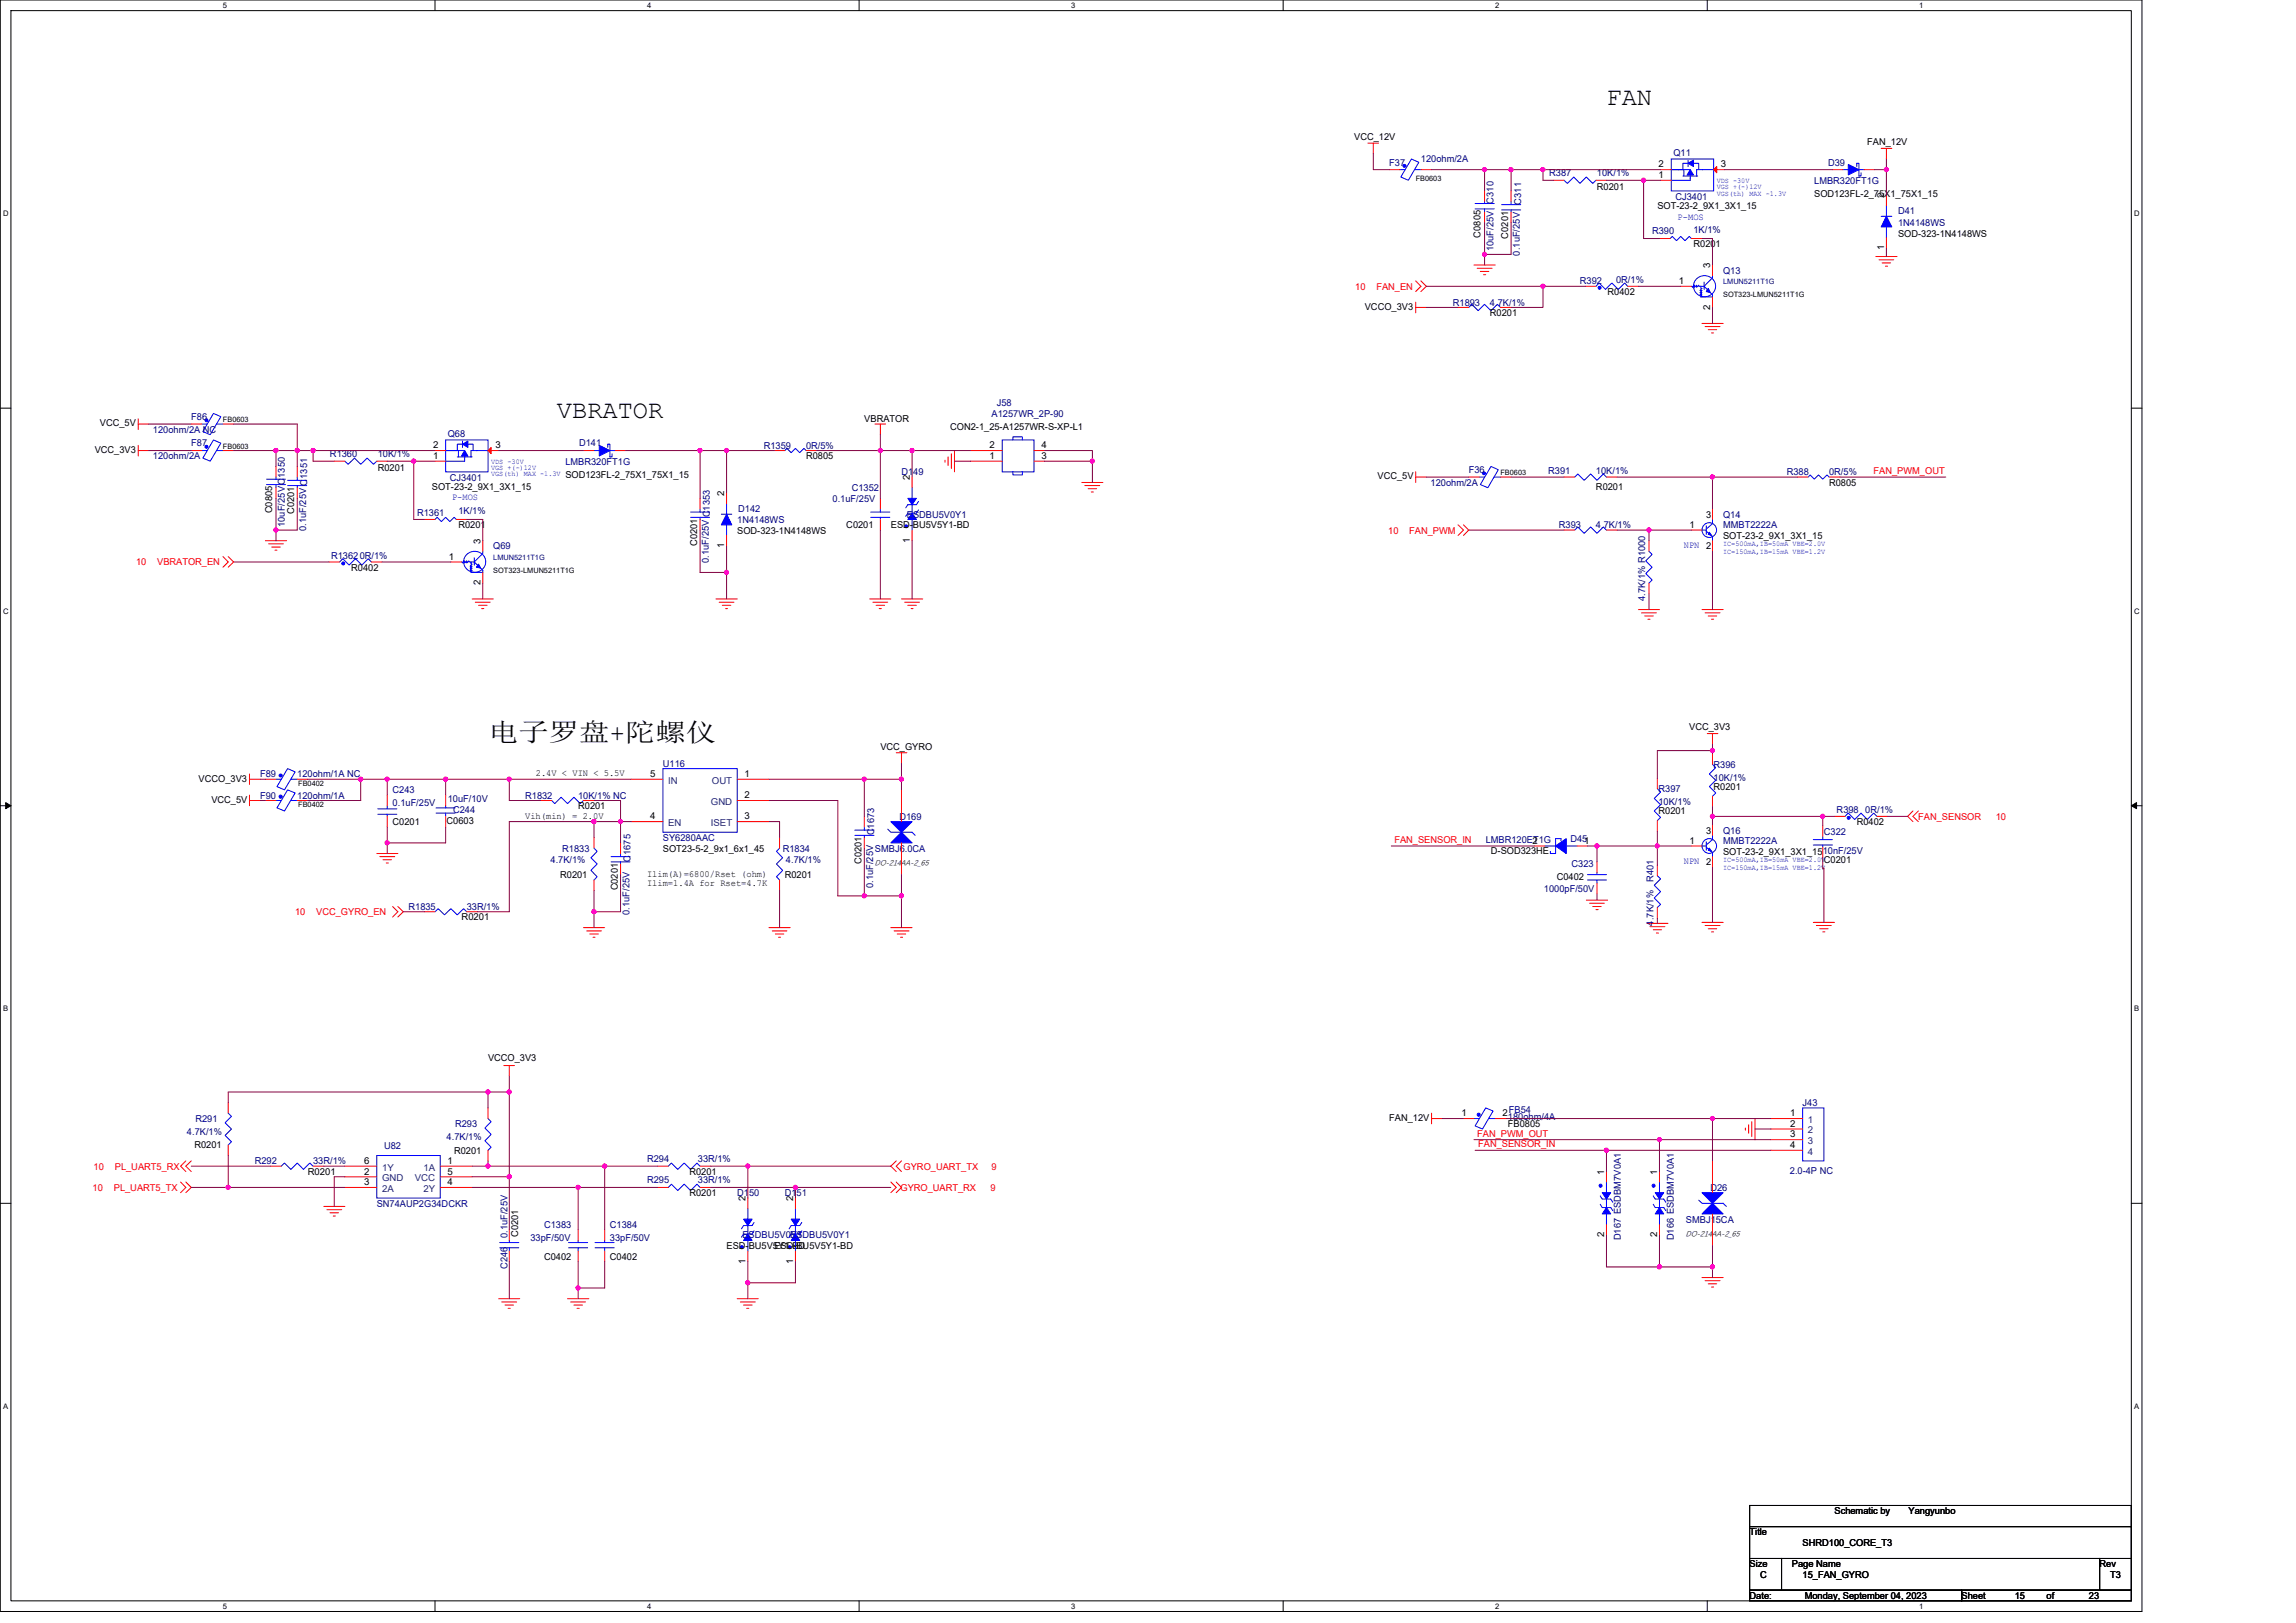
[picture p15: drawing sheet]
<svg xmlns="http://www.w3.org/2000/svg" width="297mm" height="210mm" viewBox="0 0 297 210" stroke-linecap="round" stroke-linejoin="round" font-family="sans-serif">
<defs><g id="words">
<g font-size="3.3">
<text x="207.8" y="13.6">FAN</text>
<text x="72" y="54.1">VBRATOR</text>
<text x="63.1" y="95.9">电子罗盘+陀螺仪</text>
</g>
<g font-size="1.2">
<text x="175.2" y="18.1">VCC_12V</text>
<text x="214.6" y="23">1</text>
<text x="214.6" y="21.7">2</text>
<text x="222.6" y="21.7">3</text>
<text x="241.6" y="18.8">FAN_12V</text>
<text x="206.6" y="24.6">R0201</text>
<text x="214.4" y="27.1">SOT-23-2_9X1_3X1_15</text>
<text x="234.7" y="25.5">SOD123FL-2_75X1_75X1_15</text>
<text x="243.8" y="25.7" transform="rotate(-90 243.8 25.7)">2</text>
<text x="191.6" y="30.7" transform="rotate(-90 191.6 30.7)">C0805</text>
<text x="195.1" y="30.9" transform="rotate(-90 195.1 30.9)">C0201</text>
<text x="219.1" y="32">R0201</text>
<text x="221.3" y="34.7" transform="rotate(-90 221.3 34.7)">3</text>
<text x="243.8" y="32.4" transform="rotate(-90 243.8 32.4)">1</text>
<text x="245.6" y="30.6">SOD-323-1N4148WS</text>
<text x="176.6" y="40.1">VCCO_3V3</text>
<text x="192.8" y="40.9">R0201</text>
<text x="208" y="38.2">R0402</text>
<text x="217.2" y="36.7">1</text>
<text x="221.3" y="40.1" transform="rotate(-90 221.3 40.1)">2</text>
<text x="12.3" y="58.6">VCC_3V3</text>
<text x="12.9" y="55.2">VCC_5V</text>
<text x="56" y="59.4">1</text>
<text x="56" y="58">2</text>
<text x="64.1" y="58">3</text>
<text x="104.3" y="59.4">R0805</text>
<text x="111.8" y="54.6">VBRATOR</text>
<text x="122.9" y="55.6">CON2-1_25-A1257WR-S-XP-L1</text>
<text x="128" y="59.4">1</text>
<text x="128" y="58">2</text>
<text x="134.7" y="59.4">3</text>
<text x="134.7" y="58">4</text>
<text x="48.9" y="60.9">R0201</text>
<text x="55.9" y="63.4">SOT-23-2_9X1_3X1_15</text>
<text x="73.1" y="61.9">SOD123FL-2_75X1_75X1_15</text>
<text x="93.7" y="64.2" transform="rotate(-90 93.7 64.2)">2</text>
<text x="117.7" y="62.1" transform="rotate(-90 117.7 62.1)">2</text>
<text x="178.2" y="62">VCC_5V</text>
<text x="206.5" y="63.4">R0201</text>
<text x="236.6" y="62.8">R0805</text>
<text x="35.2" y="66.4" transform="rotate(-90 35.2 66.4)">C0805</text>
<text x="38.1" y="66.5" transform="rotate(-90 38.1 66.5)">C0201</text>
<text x="59.3" y="68.3">R0201</text>
<text x="62.2" y="70.4" transform="rotate(-90 62.2 70.4)">3</text>
<text x="90.2" y="70.6" transform="rotate(-90 90.2 70.6)">C0201</text>
<text x="93.7" y="70.9" transform="rotate(-90 93.7 70.9)">1</text>
<text x="95.4" y="69">SOD-323-1N4148WS</text>
<text x="109.5" y="68.3">C0201</text>
<text x="115.2" y="68.3">ESD-BU5V5Y1-BD</text>
<text x="117.7" y="70.2" transform="rotate(-90 117.7 70.2)">1</text>
<text x="218.6" y="68.3">1</text>
<text x="220.7" y="67">3</text>
<text x="220.7" y="71.1">2</text>
<text x="222.9" y="69.7">SOT-23-2_9X1_3X1_15</text>
<text x="45.4" y="73.8">R0402</text>
<text x="58.1" y="72.4">1</text>
<text x="62.2" y="75.7" transform="rotate(-90 62.2 75.7)">2</text>
<text x="218.5" y="94.4">VCC_3V3</text>
<text x="25.7" y="101.1">VCCO_3V3</text>
<text x="69.3" y="100.4">2.4V &lt; VIN &lt; 5.5V</text>
<text x="84.1" y="100.5">5</text>
<text x="96.3" y="100.5">1</text>
<text x="113.9" y="97">VCC_GYRO</text>
<text x="27.3" y="103.9">VCC_5V</text>
<text x="50.8" y="106.7">C0201</text>
<text x="57.8" y="106.6">C0603</text>
<text x="67.9" y="105.9">Vih(min) = 2.0V</text>
<text x="74.8" y="104.7">R0201</text>
<text x="84.1" y="106">4</text>
<text x="96.3" y="103.3">2</text>
<text x="96.3" y="106">3</text>
<text x="214.6" y="105.4">R0201</text>
<text x="220.7" y="107.8">3</text>
<text x="221.7" y="102.2">R0201</text>
<text x="240.2" y="106.7">R0402</text>
<text x="72.5" y="113.6">R0201</text>
<text x="83.7" y="113.5">Ilim(A)=6800/Rset (ohm)</text>
<text x="85.8" y="110.2">SOT23-5-2_9x1_6x1_45</text>
<text x="101.5" y="113.6">R0201</text>
<text x="111.5" y="111.8" transform="rotate(-90 111.5 111.8)">C0201</text>
<text x="192.9" y="110.4">D-SOD323HE</text>
<text x="198.3" y="109.2">2</text>
<text x="201.4" y="113.9">C0402</text>
<text x="218.6" y="109.2">1</text>
<text x="220.7" y="112">2</text>
<text x="222.9" y="110.6">SOT-23-2_9X1_3X1_1510nF/25V</text>
<text x="236" y="111.7">C0201</text>
<text x="59.7" y="119.1">R0201</text>
<text x="79.9" y="115.2" transform="rotate(-90 79.9 115.2)">C0201</text>
<text x="83.7" y="114.7">Ilim=1.4A for Rset=4.7K</text>
<text x="63.1" y="137.3">VCCO_3V3</text>
<text x="25.1" y="148.6">R0201</text>
<text x="58.8" y="149.3">R0201</text>
<text x="179.7" y="145">FAN_12V</text>
<text x="189.1" y="144.4">1</text>
<text x="194.4" y="144.4">2</text>
<text x="195.1" y="145.8">FB0805</text>
<text x="231.6" y="144.4">1</text>
<text x="231.6" y="145.8">2</text>
<text x="231.6" y="147.2">3</text>
<text x="231.6" y="148.5">4</text>
<text x="39.8" y="152">R0201</text>
<text x="47.1" y="152">2</text>
<text x="47.1" y="153.3">3</text>
<text x="47.1" y="150.6">6</text>
<text x="57.9" y="150.6">1</text>
<text x="57.9" y="152">5</text>
<text x="57.9" y="153.3">4</text>
<text x="89.2" y="152">R0201</text>
<text x="89.2" y="154.7">R0201</text>
<text x="96.5" y="155.4" transform="rotate(-90 96.5 155.4)">2</text>
<text x="102.6" y="155.4" transform="rotate(-90 102.6 155.4)">2</text>
<text x="207.5" y="152" transform="rotate(-90 207.5 152)">1</text>
<text x="214.4" y="152" transform="rotate(-90 214.4 152)">1</text>
<text x="67" y="160.1" transform="rotate(-90 67 160.1)">C0201</text>
<text x="94" y="161.6">ESD-BU5V5Y1-BD</text>
<text x="100.2" y="161.6">ESD-BU5V5Y1-BD</text>
<text x="207.5" y="160.1" transform="rotate(-90 207.5 160.1)">2</text>
<text x="214.4" y="160.1" transform="rotate(-90 214.4 160.1)">2</text>
<text x="70.4" y="163">C0402</text>
<text x="78.9" y="163">C0402</text>
<text x="96.5" y="163.5" transform="rotate(-90 96.5 163.5)">1</text>
<text x="102.6" y="163.5" transform="rotate(-90 102.6 163.5)">1</text>
<text x="237.3" y="195.9">Schematic by</text>
<text x="246.9" y="195.9">Yangyunbo</text>
<text x="226.4" y="198.6">Title</text>
<text x="226.4" y="202.8">Size</text>
<text x="231.8" y="202.8">Page Name</text>
<text x="233.2" y="200">SHRD100_CORE_T3</text>
<text x="271.6" y="202.8">Rev</text>
<text x="226.4" y="206.9">Date:</text>
<text x="227.7" y="204.1">C</text>
<text x="233.2" y="204.1">15_FAN_GYRO</text>
<text x="233.5" y="206.9">Monday, September 04, 2023</text>
<text x="253.8" y="206.9">Sheet</text>
<text x="260.6" y="206.9">15</text>
<text x="264.8" y="206.9">of</text>
<text x="270.3" y="206.9">23</text>
<text x="273" y="204.1">T3</text>
</g>
<g font-size="1.2" fill="#000080">
<text x="179.7" y="21.4">F37</text>
<text x="183.8" y="21">120ohm/2A</text>
<text x="200.4" y="22.8">R387</text>
<text x="206.6" y="22.8">10K/1%</text>
<text x="216.5" y="20.2">Q11</text>
<text x="234.7" y="23.7">LMBR320FT1G</text>
<text x="236.5" y="21.4">D39</text>
<text x="193.2" y="26.3" transform="rotate(-90 193.2 26.3)">C310</text>
<text x="196.8" y="26.5" transform="rotate(-90 196.8 26.5)">C311</text>
<text x="216.8" y="25.8">CJ3401</text>
<text x="245.6" y="27.7">D41</text>
<text x="245.6" y="29.3">1N4148WS</text>
<text x="193.2" y="32.5" transform="rotate(-90 193.2 32.5)">10uF/25V</text>
<text x="196.6" y="33.1" transform="rotate(-90 196.6 33.1)">0.1uF/25V</text>
<text x="213.7" y="30.3">R390</text>
<text x="219.1" y="30.2">1K/1%</text>
<text x="222.9" y="35.4">Q13</text>
<text x="188" y="39.5">R1893</text>
<text x="192.8" y="39.5">4.7K/1%</text>
<text x="204.4" y="36.8">R392</text>
<text x="209.1" y="36.7">0R/1%</text>
<text x="128.3" y="53.9">A1257WR_2P-90</text>
<text x="129" y="52.6">J58</text>
<text x="19.8" y="56">120ohm/2A NC</text>
<text x="19.8" y="59.4">120ohm/2A</text>
<text x="24.7" y="54.3">F86</text>
<text x="24.7" y="57.8">F87</text>
<text x="42.7" y="59.1">R1360</text>
<text x="48.9" y="59.1">10K/1%</text>
<text x="57.9" y="56.5">Q68</text>
<text x="74.9" y="57.8">D141</text>
<text x="98.8" y="58">R1359</text>
<text x="104.3" y="58">0R/5%</text>
<text x="36.8" y="62.7" transform="rotate(-90 36.8 62.7)">C1350</text>
<text x="58.2" y="62.2">CJ3401</text>
<text x="73.1" y="60.1">LMBR320FT1G</text>
<text x="107.7" y="64.9">0.1uF/25V</text>
<text x="110.2" y="63.5">C1352</text>
<text x="116.6" y="61.5">D149</text>
<text x="185.1" y="62.8">120ohm/2A</text>
<text x="190" y="61.2">F36</text>
<text x="200.3" y="61.3">R391</text>
<text x="206.5" y="61.3">10K/1%</text>
<text x="231.2" y="61.5">R388</text>
<text x="236.6" y="61.5">0R/5%</text>
<text x="36.8" y="68.2" transform="rotate(-90 36.8 68.2)">10uF/25V</text>
<text x="39.6" y="68.7" transform="rotate(-90 39.6 68.7)">0.1uF/25V C1351</text>
<text x="54" y="66.7">R1361</text>
<text x="59.3" y="66.5">1K/1%</text>
<text x="63.8" y="71.1">Q69</text>
<text x="95.4" y="67.6">1N4148WS</text>
<text x="95.5" y="66.3">D142</text>
<text x="117.3" y="67">ESDBU5V0Y1</text>
<text x="201.7" y="68.3">R393</text>
<text x="206.5" y="68.3">4.7K/1%</text>
<text x="222.9" y="67">Q14</text>
<text x="222.9" y="68.3">MMBT2222A</text>
<text x="42.8" y="72.3">R13620R/1%</text>
<text x="91.7" y="72.8" transform="rotate(-90 91.7 72.8)">0.1uF/25V C1353</text>
<text x="212.8" y="77.8" transform="rotate(-90 212.8 77.8)">4.7K/1% R1000</text>
<text x="33.7" y="100.6">F89</text>
<text x="38.5" y="100.6">120ohm/1A NC</text>
<text x="85.8" y="99.2">U116</text>
<text x="221.7" y="99.3">R396</text>
<text x="221.7" y="101">10K/1%</text>
<text x="33.7" y="103.3">F90</text>
<text x="38.5" y="103.3">120ohm/1A</text>
<text x="50.8" y="102.6">C243</text>
<text x="50.8" y="104.3">0.1uF/25V</text>
<text x="57.9" y="103.7">10uF/10V</text>
<text x="58.6" y="105.2">C244</text>
<text x="67.9" y="103.3">R1832</text>
<text x="74.8" y="103.3">10K/1% NC</text>
<text x="116.3" y="106">D169</text>
<text x="214.6" y="102.5">R397</text>
<text x="214.6" y="104.1">10K/1%</text>
<text x="222.9" y="107.8">Q16</text>
<text x="236" y="108">C322</text>
<text x="237.6" y="105.2">R398 0R/1%</text>
<text x="71.2" y="111.7">4.7K/1%</text>
<text x="72.7" y="110.2">R1833</text>
<text x="81.6" y="111.5" transform="rotate(-90 81.6 111.5)">C1675</text>
<text x="85.8" y="108.8">SY6280AAC</text>
<text x="101.3" y="110.2">R1834</text>
<text x="101.7" y="111.7">4.7K/1%</text>
<text x="113.1" y="108.1" transform="rotate(-90 113.1 108.1)">C1673</text>
<text x="113.2" y="110.2">SMBJ6.0CA</text>
<text x="192.2" y="109.1">LMBR120ET1G</text>
<text x="203.2" y="108.9">D451</text>
<text x="203.3" y="112.2">C323</text>
<text x="222.9" y="109.2">MMBT2222A</text>
<text x="52.8" y="117.7">R1835</text>
<text x="60.4" y="117.7">33R/1%</text>
<text x="81.4" y="118.4" transform="rotate(-90 81.4 118.4)">0.1uF/25V</text>
<text x="113" y="114.9" transform="rotate(-90 113 114.9)">0.1uF/25V</text>
<text x="199.7" y="115.4">1000pF/50V</text>
<text x="213.9" y="119.7" transform="rotate(-90 213.9 119.7)">4.7K/1%</text>
<text x="213.9" y="114.1" transform="rotate(-90 213.9 114.1)">R401</text>
<text x="233.2" y="143.1">J43</text>
<text x="24.2" y="146.8">4.7K/1%</text>
<text x="25.3" y="145.1">R291</text>
<text x="49.7" y="148.7">U82</text>
<text x="57.8" y="147.5">4.7K/1%</text>
<text x="58.9" y="145.8">R293</text>
<text x="195.1" y="144.9">180ohm/4A</text>
<text x="195.2" y="144">FB54</text>
<text x="33" y="150.6">R292</text>
<text x="40.5" y="150.6">33R/1%</text>
<text x="83.7" y="150.3">R294</text>
<text x="83.7" y="153.1">R295</text>
<text x="90.3" y="150.3">33R/1%</text>
<text x="90.3" y="153.1">33R/1%</text>
<text x="95.4" y="154.7">D150</text>
<text x="101.5" y="154.7">D151</text>
<text x="221.3" y="154.1">D26</text>
<text x="231.6" y="151.9">2.0-4P NC</text>
<text x="48.7" y="156.1">SN74AUP2G34DCKR</text>
<text x="65.7" y="160.2" transform="rotate(-90 65.7 160.2)">0.1uF/25V</text>
<text x="68.6" y="160.5">33pF/50V</text>
<text x="70.4" y="158.9">C1383</text>
<text x="78.9" y="158.9">C1384</text>
<text x="78.9" y="160.5">33pF/50V</text>
<text x="96.1" y="160.2">ESDBU5V0Y1</text>
<text x="102.2" y="160.2">ESDBU5V0Y1</text>
<text x="209.7" y="160.5" transform="rotate(-90 209.7 160.5)">D167 ESDBM7V0A1</text>
<text x="216.5" y="160.5" transform="rotate(-90 216.5 160.5)">D166 ESDBM7V0A1</text>
<text x="218.1" y="158.2">SMBJ15CA</text>
<text x="65.7" y="164.2" transform="rotate(-90 65.7 164.2)">C246</text>
</g>
<g font-size="1.2" fill="#00f">
<text x="217" y="28.4">P-MOS</text>
<text x="58.5" y="64.7">P-MOS</text>
<text x="217.8" y="70.9">NPN</text>
<text x="217.8" y="111.8">NPN</text>
</g>
<g font-size="1.2" fill="#f00">
<text x="175.3" y="37.5">10</text>
<text x="178.1" y="37.5">FAN_EN</text>
<text x="242.4" y="61.3">FAN_PWM_OUT</text>
<text x="179.6" y="69">10</text>
<text x="182.3" y="69">FAN_PWM</text>
<text x="17.6" y="73.1">10</text>
<text x="20.3" y="73.1">VBRATOR_EN</text>
<text x="248.2" y="106">FAN_SENSOR</text>
<text x="258.2" y="106">10</text>
<text x="180.4" y="109.1">FAN_SENSOR_IN</text>
<text x="38.2" y="118.4">10</text>
<text x="40.9" y="118.4">VCC_GYRO_EN</text>
<text x="191.1" y="147.1">FAN_PWM_OUT</text>
<text x="191.2" y="148.4">FAN_SENSOR_IN</text>
<text x="12" y="154.1">10</text>
<text x="12.1" y="151.3">10</text>
<text x="14.7" y="154.1">PL_UART5_TX</text>
<text x="14.9" y="151.3">PL_UART5_RX</text>
<text x="116.5" y="154.1">GYRO_UART_RX</text>
<text x="116.9" y="151.3">GYRO_UART_TX</text>
<text x="128.2" y="154.1">9</text>
<text x="128.3" y="151.3">9</text>
</g>
<g font-size="1.2" fill="#004080">
<text x="86.4" y="101.4">IN</text>
<text x="92.1" y="101.4">OUT</text>
<text x="86.4" y="106.9">EN</text>
<text x="92" y="104.1">GND</text>
<text x="92" y="106.9">ISET</text>
<text x="233.9" y="145.3">1</text>
<text x="233.9" y="146.6">2</text>
<text x="233.9" y="148">3</text>
<text x="233.9" y="149.4">4</text>
<text x="49.4" y="152.8">GND</text>
<text x="49.4" y="154.2">2A</text>
<text x="49.4" y="151.4">1Y</text>
<text x="53.7" y="152.8">VCC</text>
<text x="54.8" y="151.4">1A</text>
<text x="54.8" y="154.2">2Y</text>
</g>
<g font-size="1">
<text x="28.8" y="1">5</text>
<text x="83.7" y="1">4</text>
<text x="138.6" y="1">3</text>
<text x="193.4" y="1">2</text>
<text x="248.3" y="1">1</text>
<text x="183.2" y="23.5">FB0603</text>
<text x=".4" y="28">D</text>
<text x="276.1" y="28">D</text>
<text x="222.9" y="38.4">SOT323-LMUN5211T1G</text>
<text x="28.8" y="54.6">FB0603</text>
<text x="28.8" y="58">FB0603</text>
<text x="194.1" y="61.5">FB0603</text>
<text x="63.8" y="74.1">SOT323-LMUN5211T1G</text>
<text x=".4" y="79.4">C</text>
<text x="276.1" y="79.4">C</text>
<text x="38.6" y="101.7">FB0402</text>
<text x="38.6" y="104.4">FB0402</text>
<text x="113.2" y="111.9">DO-214AA-2_65</text>
<text x=".4" y="130.9">B</text>
<text x="276.1" y="130.9">B</text>
<text x="218.1" y="159.9">DO-214AA-2_65</text>
<text x=".4" y="182.3">A</text>
<text x="276.1" y="182.3">A</text>
<text x="28.8" y="208.2">5</text>
<text x="83.7" y="208.2">4</text>
<text x="138.6" y="208.2">3</text>
<text x="193.4" y="208.2">2</text>
<text x="248.3" y="208.2">1</text>
</g>
<g font-size="1" fill="#00f">
<text x="222.1" y="23.6">VDS -30V</text>
<text x="222.1" y="24.5">VGS +(-)12V</text>
<text x="222.1" y="25.3">VGS(th) MAX -1.3V</text>
<text x="63.5" y="60.8">VGS +(-)12V</text>
<text x="63.5" y="60">VDS -30V</text>
<text x="63.5" y="61.6">VGS(th) MAX -1.3V</text>
<text x="222.9" y="70.7">IC=500mA,IB=50mA VBE=2.0V</text>
<text x="222.9" y="71.6">IC=150mA,IB=15mA VBE=1.2V</text>
<text x="222.9" y="111.6">IC=500mA,IB=50mA VBE=2.0V</text>
<text x="222.9" y="112.5">IC=150mA,IB=15mA VBE=1.2V</text>
</g>
<g font-size="1" fill="#000080">
<text x="222.9" y="36.8">LMUN5211T1G</text>
<text x="63.8" y="72.5">LMUN5211T1G</text>
</g>
</g></defs>
<path d="M0 0h277.1v208.5h-277.1zM1.4 1.4h274.3v205.7h-274.3z" fill="none" stroke="#000" stroke-width=".13"/>
<g fill="#fff">
<path d="M28.8 .1h.6v1.1h-.6z"/>
<path d="M28.8 207.3h.6v1.1h-.6z"/>
</g>
<path d="M56.3 0v1.4M56.3 207.1v1.4" fill="none" stroke="#000" stroke-width=".13"/>
<g fill="#fff">
<path d="M83.7 .1h.6v1.1h-.6z"/>
<path d="M83.7 207.3h.6v1.1h-.6z"/>
</g>
<path d="M111.1 0v1.4M111.1 207.1v1.4" fill="none" stroke="#000" stroke-width=".13"/>
<g fill="#fff">
<path d="M138.6 .1h.5v1.1h-.5z"/>
<path d="M138.6 207.3h.5v1.1h-.5z"/>
</g>
<path d="M166 0v1.4M166 207.1v1.4" fill="none" stroke="#000" stroke-width=".13"/>
<g fill="#fff">
<path d="M193.4 .1h.6v1.1h-.6z"/>
<path d="M193.4 207.3h.6v1.1h-.6z"/>
</g>
<path d="M220.9 0v1.4M220.9 207.1v1.4" fill="none" stroke="#000" stroke-width=".13"/>
<g fill="#fff">
<path d="M248.3 .1h.6v1.1h-.6z"/>
<path d="M248.3 207.3h.6v1.1h-.6z"/>
<path d="M.4 27.1h.7v1.1h-.7z"/>
<path d="M276.1 27.1h.7v1.1h-.7z"/>
<path d="M.4 78.5h.7v1.1h-.7z"/>
<path d="M276.1 78.5h.7v1.1h-.7z"/>
</g>
<path d="M0 52.8h1.4M275.7 52.8h1.4" fill="none" stroke="#000" stroke-width=".13"/>
<g fill="#fff">
<path d="M.4 130h.7v1.1h-.7z"/>
<path d="M276.1 130h.7v1.1h-.7z"/>
</g>
<path d="M0 104.2h1.4M275.7 104.2h1.4" fill="none" stroke="#000" stroke-width=".13"/>
<path d="M.7 103.8l.7 .4-.7 .4zM275.7 104.2l.7-.4v.8z" fill="#000" stroke="#000" stroke-width=".13"/>
<g fill="#fff">
<path d="M.4 181.4h.7v1.1h-.7z"/>
<path d="M276.1 181.4h.7v1.1h-.7z"/>
</g>
<path d="M0 155.7h1.4M275.7 155.7h1.4M226.4 194.8h49.3v2.7h-49.3zM226.4 197.5h49.3v4.1h-49.3zM226.4 201.6h4.1v4.1h-4.1zM226.4 205.7h27.4v1.4h-27.4zM230.5 201.6h41.1v4.1h-41.1zM253.8 205.7h21.9v1.4h-21.9zM271.6 201.6h4.1v4.1h-4.1z" fill="none" stroke="#000" stroke-width=".13"/>
<g fill="none" stroke="#f00" stroke-width=".13">
<path d="M177 18.5h1.3M177.7 18.5v1.4M243.4 19.2h1.3M244 19.2v1.4M179.7 21.9h1.4M183.2 36.3l.6 .7-.6 .7M183.2 39.8h1.3M183.2 39.1v1.4M183.8 36.3l.7 .7-.7 .7M183.8 21.9h1.4M188.6 39.8h1.4M190.7 34.3h2.7"/>
<path d="M191.1 34.7h1.9M191.5 35.1h1.1M191.9 35.5h.3M192.1 24.7v1.4M192.1 27.4v1.4M194.1 39.8h1.4M195.5 27.4v1.4M195.5 24.7v1.4M201 23.3h1.4M205.1 37h1.4M206.5 23.3h1.3M210.6 37h1.4"/>
<path d="M214.7 30.9h1.4M214.8 23.3h1.4M214.8 21.9h1.4M217.4 37h1.4M218.8 30.9h1.4M221.5 34.3v1.4M221.5 38.4v1.4M221.7 21.9h1.4M237.1 21.9h1.3M241.2 21.9h1.3M242.7 33.2h2.7M243.1 33.6h1.9"/>
<path d="M243.5 34h1.1M243.9 34.4h.3M244 25.3v1.3M244 30.7v1.4M17.9 58.3h1.3M17.9 57.6v1.4M17.9 54.9h1.3M17.9 54.2v1.4M24.7 54.9h1.4M24.7 58.3h1.4M28.8 54.9h1.4M28.8 58.3h1.4"/>
<path d="M43.2 59.7h1.4M48.7 59.7h1.4M56.3 59.7h1.4M56.3 58.3h1.4M63.1 58.3h1.4M75.5 58.3h1.4M79.6 58.3h1.4M100.2 58.3h1.3M104.3 58.3h1.4M113.2 54.9h1.4M113.9 54.9v1.3M122.3 59.5v.3"/>
<path d="M122.7 59.1v1.1M123.1 58.7v1.9M123.5 58.3v2.7M125.5 59.7h4.2M125.5 58.3h4.2M133.8 59.7h1.3M133.8 58.3h1.3M220.2 41.8h2.7M220.6 42.2h1.9M221 42.7h1.1M221.4 43.1h.3M28.8 72l.7 .7-.7 .7"/>
<path d="M29.5 72l.7 .7-.7 .7M34.3 70h2.8M34.8 70.4h1.9M35.2 70.8h1.1M35.6 71.2h.2M35.7 60.3v1.4M35.7 63.1v1.4M38.5 63.1v1.4M38.5 60.3v1.4M42.6 72.7h1.3M48 72.7h1.4M54.9 67.2h1.4"/>
<path d="M58.3 72.7h1.4M59 67.2h1.4M61.1 77.5h2.7M61.5 77.9h1.9M61.9 78.3h1.1M62.3 78.7h.3M62.5 70v1.3M62.5 74.1v1.3M90.6 67.2v1.4M90.6 64.5v1.3M92.6 77.5h2.8M93 77.9h2"/>
<path d="M93.4 78.3h1.1M93.9 78.7h.2M94 63.8v1.4M94 69.3v1.3M112.5 77.5h2.7M112.9 77.9h1.9M113.3 78.3h1.1M113.7 78.7h.3M113.9 67.2v1.4M113.9 64.5v1.3M116.6 77.5h2.8M117 77.9h2"/>
<path d="M117.5 78.3h1.1M117.9 78.7h.2M118 68.6v1.4M118 61.7v1.4M140 62.4h2.7M140.4 62.8h1.9M140.8 63.2h1.1M141.2 63.6h.3M183.2 61.7h1.3M183.2 61v1.4M188.6 67.9l.7 .7-.7 .7M189.3 67.9l.7 .7-.7 .7"/>
<path d="M190 61.7h1.4M194.1 61.7h1.4M202.3 68.6h1.4M202.3 61.7h1.4M207.8 68.6h1.4M207.8 61.7h1.4M212 78.9h2.7M212.4 79.3h1.9M212.8 79.7h1.1M213.3 75.4v1.4M213.3 70v1.3M218.8 68.6h1.4"/>
<path d="M220.2 78.9h2.7M220.6 79.3h1.9M221 79.7h1.1M221.5 65.8v1.4M221.5 70v1.3M232.5 61.7h1.4M236.6 61.7h1.4M115.9 97.4h1.4M116.6 97.4v1.4M213.2 80.1h.3M220.9 94.9h1.3M221.4 80.1h.3"/>
<path d="M221.5 97.5v1.4M221.5 94.9v1.4M32.3 100.8h1.4M32.3 100.1v1.4M32.3 103.6h1.4M32.3 102.9v1.3M34.3 103.6h1.4M34.3 100.8h1.4M38.5 103.6h1.3M38.5 100.8h1.3M48.7 110.4h2.8M49.1 110.8h2"/>
<path d="M49.5 111.2h1.1M50 111.7h.2M50.1 105.6v1.4M50.1 102.9v1.3M50.8 117.3l.7 .7-.7 .6M51.5 117.3l.7 .7-.7 .6M54.9 118h1.4M57.7 102.9v1.3M57.7 105.6v1.4M60.4 118h1.4M70 103.6h1.4M75.5 103.6h1.4"/>
<path d="M76.9 108.4v1.3M76.9 113.9v1.3M80.3 111.8v1.4M80.3 109.1v1.3M81.7 106.3h4.1M81.7 100.8h4.1M95.4 100.8h4.1M95.4 103.6h4.1M95.4 106.3h4.1M100.9 108.4v1.3M100.9 113.9v1.3M111.8 108.4v1.3"/>
<path d="M111.8 105.6v1.4M116.6 102.2v4.1M116.6 109.1v4.1M198.5 109.5h1.4M204 109.5h1.4M205.2 116.5h2.8M205.7 116.9h1.9M206.1 117.3h1.1M206.5 117.7h.3M206.6 111.5v1.4M206.6 114.3v1.3M213.1 119.5h2.7"/>
<path d="M213.5 119.9h1.9M214.4 100.7v1.3M214.4 106.2v1.3M214.4 117.4v1.4M214.4 111.9v1.4M218.8 109.5h1.4M220.2 119.3h2.7M220.6 119.7h1.9M221.5 103v1.4M221.5 106.7v1.4M221.5 110.8v1.4M234.6 119.3h2.7"/>
<path d="M235 119.7h1.9M235.8 109.6v1.4M235.8 106.8v1.4M237.3 105.6h1.4M242.8 105.6h1.4M247.5 104.9l-.7 .7 .7 .7M248.2 104.9l-.7 .7 .7 .7M65.2 137.9h1.4M65.9 137.9v1.3M75.5 120h2.7M75.9 120.4h1.9M76.3 120.8h1.1"/>
<path d="M76.7 121.3h.3M99.5 120h2.7M99.9 120.4h1.9M100.3 120.8h1.1M100.7 121.3h.3M115.2 120h2.8M115.7 120.4h1.9M116.1 120.8h1.1M116.5 121.3h.3M213.9 120.3h1.1M214.3 120.7h.3M221 120.2h1.1"/>
<path d="M221.4 120.6h.3M235.4 120.2h1.1M235.8 120.6h.3M23.4 152.9l.6 .7-.6 .7M24 152.9l.7 .7-.7 .7M24 150.2l-.6 .7 .6 .7M24.7 150.2l-.7 .7 .7 .7M29.5 148.1v1.4M29.5 142.6v1.4M35 150.9h1.4M40.5 150.9h1.4M41.9 156.1h2.7"/>
<path d="M42.3 156.5h1.9M42.7 156.9h1.1M43.1 157.3h.3M44.6 152.3h4.1M44.6 153.6h4.1M44.6 150.9h4.1M57 150.9h4.1M57 153.6h4.1M57 152.3h4.1M63.1 148.8v1.4M63.1 143.3v1.4M65.9 159.1v1.4"/>
<path d="M74.8 159.1v1.4M78.2 159.1v1.4M85.1 150.9h1.4M85.1 153.6h1.4M90.6 150.9h1.3M90.6 153.6h1.3M96.7 155v1.4M102.9 155v1.4M115.2 152.9l.7 .7-.7 .7M115.9 152.9l.7 .7-.7 .7M115.9 150.2l-.7 .7 .7 .7M116.6 150.2l-.7 .7 .7 .7"/>
<path d="M185.2 144.7h1.4M185.2 144v1.4M189.3 144.7h1.4M193.4 144.7h1.4M207.8 151.6v1.3M207.8 158.4v1.4M214.7 151.6v1.3M214.7 158.4v1.4M221.5 150.2v4.1M221.5 157.1v4.1M225.8 145.9v.3M226.2 145.5v1.1"/>
<path d="M226.6 145.1v1.9M227.1 144.7v2.7M229.1 144.7h4.1M229.1 146.1h4.1M229.1 147.4h4.1M229.1 148.8h4.1M64.5 168h2.7M64.9 168.4h1.9M65.3 168.8h1.1M65.7 169.3h.3M65.9 161.9v1.3M73.4 168h2.8"/>
<path d="M73.8 168.4h2M74.2 168.8h1.2M74.7 169.3h.2M74.8 161.9v1.3M78.2 161.9v1.3M95.4 168h2.7M95.8 168.4h1.9M96.2 168.8h1.1M96.6 169.3h.3M96.7 161.9v1.3M102.9 161.9v1.3M220.2 165.3h2.7"/>
<path d="M220.6 165.7h1.9M221 166.1h1.1M221.4 166.5h.3"/>
</g>
<g fill="none" stroke="#00f" stroke-width=".13">
<path d="M181.1 21.9h.7M182.6 20.6l1 .4-1.4 2.3-1-.4zM183 21.9h.8M190 39.8l.4-.4 .8 .8 .9-.8 .8 .8 .8-.8 .4 .4M190.8 27h2.5M190.8 26.3h2.5M192.1 26.1v.2M192.1 27v.4M194.3 26.5h2.4M194.3 27.2h2.4M195.5 27.2v.2M195.5 26.1v.4"/>
<path d="M202.4 23.3l.4 .4 .8-.8 .8 .8 .8-.8 .9 .8 .4-.4M206.5 37l.4-.4 .8 .8 .8-.8 .9 .8 .8-.8 .4 .4M216.1 30.9l.2-.3 .6 .5 .5-.5 .6 .5 .5-.5 .3 .3M216.2 21.9h2.5v1.4h-2.5M216.2 20.6h5.5v4.1h-5.5zM216.3 21.9h1.5v.9M217.7 22.8h1.9M217.7 21.9v-.8h2.1v.8M218.4 20.7v.8M218.8 37h.1v.2l.3-.3v.3l.3-.3v.3l.3-.3v.1h.2M220 37v.3h.2l-.3 .3h.3l-.3 .3h.3l-.3 .2h.3l-.2 .2v.1h1.5v-.3l-1-1.1M220 37h.5"/>
<path d="M220.2 21.9h1.5M220.3 21.9h-.8v.9M220.5 36.5v.9M221.5 35.7v.2l-1 1.1M238.4 21.9h.7M240.2 21.5v-.4h.3v1.7h.3v-.4M240.5 21.9h.7M243.4 28h1.3M244 26.6v4.1M26.1 54.9h.7M26.1 58.3h.7M27.6 53.5l1 .4-1.4 2.3-1-.4z"/>
<path d="M27.6 56.9l1 .4-1.4 2.4-1-.4zM28 54.9h.8M28 58.3h.8M44.6 59.7l.4 .4 .9-.8 .8 .8 .8-.8 .8 .8 .4-.4M57.7 56.9h5.4v4.1h-5.4zM57.7 58.3h2.4v1.4h-2.4M57.8 58.3h1.5v.8M59.2 59.1h1.9M59.2 58.3v-.8h2v.8M59.8 57.1v.8M61.6 58.3h1.5M61.8 58.3h-.9v.8"/>
<path d="M76.9 58.3h.6M78.6 57.9v-.4h.3v1.6h.3v-.4M78.9 58.3h.7M101.5 58.3l.3-.3 .6 .6 .5-.6 .6 .6 .5-.6 .3 .3M129.7 56.9h4.1v4.1h-4.1zM131 56.9v-.4h1.3v.4M34.5 62.7h2.4M34.5 62h2.4M35.7 61.7v.3M35.7 62.7v.4M37.2 62.1h2.5M37.2 62.8h2.5"/>
<path d="M38.5 62.8v.3M38.5 61.7v.4M43.9 72.7l.4-.4 .9 .8 .8-.8 .8 .8 .8-.8 .4 .4M56.3 67.2l.3-.3 .5 .6 .6-.6 .5 .6 .6-.6 .2 .3M59.7 72.7h.1v.1l.3-.2v.2l.3-.2v.2l.3-.2v.1h.2M60.3 71.9a1.39 1.39 0 0 1 2.2-.1 1.39 1.39 0 0 1-.6 2.2 1.38 1.38 0 0 1-1.6-.5 1.38 1.38 0 0 1 0-1.6zM60.9 72.7h.5M61.4 72.7l1.1 1.1v.3h-1.6l.2-.3h-.3l.3-.3h-.3l.3-.2h-.3l.3-.3h-.2v-.3M61.4 72.2v.9M62.5 71.3v.3l-1.1 1.1M89.3 66.3h2.5M89.3 66.9h2.5"/>
<path d="M90.6 66.9v.3M90.6 65.8v.5M93.3 66.5h1.4M94 65.2v4.1M112.6 66.3h2.5M112.6 66.9h2.5M113.9 66.9v.3M113.9 65.8v.5M118 63.1v5.5M118.8 64.9l-.2 .4h-1.1l-.3 .4M118.8 66l-.2 .4h-1.1l-.3 .4M131 61v.4h1.3v-.4"/>
<path d="M191.4 61.7h.7M192.9 60.3l.9 .5-1.3 2.3-1-.4zM193.3 61.7h.8M203.7 68.6l.4-.4 .9 .8 .8-.8 .8 .8 .8-.8 .4 .4M203.7 61.7l.4-.4 .9 .8 .8-.8 .8 .8 .8-.8 .4 .4M213.3 71.3l.4 .4-.8 .9 .8 .8-.8 .8 .8 .8-.4 .4M220.2 68.6h.5M220.7 68v1.1M220.7 68.7l.8 .7v.6M221.5 67.2v.6l-.8 .7M233.9 61.7l.3-.3 .5 .6 .6-.6 .5 .6 .6-.6 .2 .3M37.2 99.4l1 .5-1.4 2.3-1-.4z"/>
<path d="M85.8 99.4h9.6v8.3h-9.6zM221.5 98.9l.5 .4-.9 .8 .9 .8-.9 .9 .9 .8-.5 .4M35.7 103.6h.7M35.7 100.8h.7M37.2 102.2l1 .4-1.4 2.3-1-.4zM37.6 103.6h.9M37.6 100.8h.9M48.9 104.6h2.4M48.9 105.3h2.4M50.1 105.3v.3M50.1 104.2v.4M56.3 118l.4-.4 .8 .8 .8-.8 .9 .8 .8-.8 .4 .4"/>
<path d="M56.4 105.2h2.5M56.4 104.5h2.5M57.7 104.2v.3M57.7 105.2v.4M71.4 103.6l.4 .4 .8-.9 .8 .9 .8-.9 .9 .9 .4-.4M76.9 109.7l.4 .5-.8 .8 .8 .8-.8 .8 .8 .8-.4 .5M79.1 110.8h2.4M79.1 111.5h2.4M80.3 111.5v.3M80.3 110.4v.4M100.9 109.7l-.4 .5 .8 .8-.8 .8 .8 .8-.8 .8 .4 .5M110.6 107.4h2.5"/>
<path d="M110.6 108.1h2.5M111.8 108.1v.3M111.8 107v.4M114.8 107.3l.4 .4h2.8l.4 .4M199.9 109.5h1.3M201.9 108.8v-.3h-.7v1.9h-.6v-.2M202.6 109.5h1.4M205.4 113.9h2.4M205.4 113.2h2.4M206.6 112.9v.3M206.6 113.9v.4M214.4 102l.4 .5-.8 .8 .8 .8-.8 .8 .8 .8-.4 .5"/>
<path d="M214.4 113.3l.4 .4-.8 .8 .8 .9-.8 .8 .8 .8-.4 .4M220.2 109.5h.5M220.7 108.9v1.1M220.7 109.6l.8 .7v.5M221.5 108.1v.5l-.8 .7M234.6 108.6h2.5M234.6 109.3h2.5M235.8 109.3v.3M235.8 108.2v.4M238.7 105.6l.4-.4 .8 .8 .9-.8 .8 .8 .8-.8 .4 .4M29.5 144l.4 .4-.8 .9 .8 .8-.8 .8 .8 .8-.4 .4M36.4 150.9l.4-.4 .8 .8 .9-.8 .8 .8 .8-.8 .4 .4"/>
<path d="M48.7 149.5h8.3v5.5h-8.3zM63.1 144.7l.4 .4-.8 .8 .8 .9-.8 .8 .8 .8-.4 .4M86.5 150.9l.4-.4 .8 .8 .8-.8 .8 .8 .9-.8 .4 .4M86.5 153.6l.4-.4 .8 .8 .8-.8 .8 .8 .9-.8 .4 .4M96.7 156.4v5.5M97.6 158.2l-.3 .4h-1.1l-.3 .4M97.6 159.2l-.3 .5h-1.1l-.3 .4M102.9 156.4v5.5M103.7 158.2l-.2 .4h-1.1l-.3 .4M103.7 159.2l-.2 .5h-1.1l-.3 .4M190.7 144.7h.7M192.2 143.3l1 .4-1.4 2.4-1-.4z"/>
<path d="M192.6 144.7h.8M207 154.7l.3 .4h1.1l.3 .5M207 155.8l.3 .4h1.1l.3 .4M207.8 152.9v5.5M213.9 154.7l.2 .4h1.1l.3 .5M213.9 155.8l.2 .4h1.1l.3 .4M214.7 152.9v5.5M219.8 155.3l.4 .4h2.7l.4 .4M233.2 143.3h2.8v6.9h-2.8zM64.6 161.4h2.5M64.6 160.8h2.5M65.9 160.5v.3"/>
<path d="M65.9 161.4v.5M73.6 161.4h2.4M73.6 160.8h2.4M74.8 160.5v.3M74.8 161.4v.5M77 161.4h2.5M77 160.8h2.5M78.2 160.5v.3M78.2 161.4v.5"/>
<circle cx="220.6" cy="37" r="1.4"/>
<circle cx="221.1" cy="68.6" r=".95"/>
<circle cx="221.1" cy="109.4" r=".95"/>
</g>
<g fill="#00f" stroke="#00f" stroke-width=".13">
<path d="M207.8 156.2l.6 .9h-1.1z"/>
<path d="M207.3 154.3h1.1l-.6 .8z"/>
<path d="M117.5 64.5h1.1l-.6 .8z"/>
<path d="M118 66.4l.6 .8h-1.1z"/>
<path d="M96.2 157.7h1.1l-.6 .9z"/>
<path d="M96.7 159.7l.6 .8h-1.1z"/>
<path d="M214.7 156.2l.5 .9h-1.1z"/>
<path d="M214.1 154.3h1.1l-.5 .8z"/>
<path d="M102.4 157.7h1.1l-.6 .9z"/>
<path d="M102.9 159.7l.6 .8h-1.1z"/>
<path d="M206.9 153.3h.3v.2l-.1 .1-.2-.1z" fill-rule="evenodd"/>
<path d="M213.8 153.3h.3v.2l-.2 .1-.1-.1z" fill-rule="evenodd"/>
<path d="M221 37.3l.3 .6-.6-.2z" fill-rule="evenodd"/>
<path d="M94 66.5l.7 1.4h-1.4z" fill-rule="evenodd"/>
<path d="M102 161.2h.3v.3l-.2 .1-.1-.1z" fill-rule="evenodd"/>
<path d="M115.2 106.3h2.8l-1.4 1.4z" fill-rule="evenodd"/>
<path d="M116.6 107.7l1.4 1.4h-2.8z" fill-rule="evenodd"/>
<path d="M191.2 144.1h.2v.3h-.1h-.1z" fill-rule="evenodd"/>
<path d="M244 28l.7 1.4h-1.3z" fill-rule="evenodd"/>
<path d="M218.7 21.9l.4 .7h-.8z" fill-rule="evenodd"/>
<path d="M218.4 21.1l.7-.4v.8z" fill-rule="evenodd"/>
<path d="M201.2 109.5l1.4-1v1.9z" fill-rule="evenodd"/>
<path d="M221.1 109.7l.3 .5-.4-.2z" fill-rule="evenodd"/>
<path d="M239.1 21.3l1.4 .6-1.4 .7z" fill-rule="evenodd"/>
<path d="M36.2 100.2h.2l.1 .1-.1 .2h-.2z" fill-rule="evenodd"/>
<path d="M239 105.7h.3l.1 .1-.1 .1h-.3z" fill-rule="evenodd"/>
<path d="M191.8 61.1h.3l.1 .1-.1 .2h-.3z" fill-rule="evenodd"/>
<path d="M181.6 21.3h.2l.1 .2-.1 .1h-.2z" fill-rule="evenodd"/>
<path d="M60.1 58.3l.4 .7h-.8z" fill-rule="evenodd"/>
<path d="M59.8 57.5l.7-.4v.8z" fill-rule="evenodd"/>
<path d="M220.2 154.3h2.7l-1.4 1.4z" fill-rule="evenodd"/>
<path d="M221.5 155.7l1.4 1.4h-2.7z" fill-rule="evenodd"/>
<path d="M221.1 68.9l.3 .4-.4-.2z" fill-rule="evenodd"/>
<path d="M61.9 73l.3 .5-.6-.1z" fill-rule="evenodd"/>
<path d="M77.5 57.6l1.4 .7-1.4 .7z" fill-rule="evenodd"/>
<circle cx="206.9" cy="37.2" r=".19"/>
<circle cx="117.2" cy="68.1" r=".19"/>
<circle cx="96" cy="161.4" r=".2"/>
<circle cx="26.7" cy="54.4" r=".19"/>
<circle cx="36.3" cy="103.1" r=".2"/>
<circle cx="26.7" cy="57.8" r=".19"/>
<circle cx="44.4" cy="72.9" r=".19"/>
</g>
<g fill="#f00" stroke="#f00" stroke-width=".13">
<path d="M222.1 21.5v.9l-.4-.5z"/>
<path d="M63.1 58.3l.4-.4v.8z"/>
</g>
<g fill="none" stroke="#800040" stroke-width=".13">
<path d="M177.7 19.9v2h2M184.5 37h15.1M184.5 39.8h4.1M185.2 21.9h6.9M192.1 21.9h3.4M192.1 28.8v4.1M192.1 21.9v2.8M192.1 32.9v1.4M195.5 21.9v2.8M195.5 28.8v4.1h-3.4M195.5 21.9h4.1M199.6 21.9h15.2"/>
<path d="M199.6 21.9v1.4h1.4M205.1 37h-5.5v2.8h-4.1M207.8 23.3h4.8M212 37h5.4M212.6 23.3h2.2M212.6 23.3v7.6h2.1M220.2 30.9h1.3v3.4M221.5 39.8v2M223.1 21.9h14M242.5 21.9h1.5M244 21.9v3.4M244 32.1v1.1"/>
<path d="M244 20.6v1.3M19.2 54.9h5.5M19.2 58.3h5.5M30.2 58.3h5.5M30.2 54.9h8.3v3.4M35.7 58.3h2.8M35.7 58.3v2M38.5 58.3h2M38.5 58.3v2M40.5 58.3v1.4h2.7M40.5 58.3h15.8M50.1 59.7h3.4"/>
<path d="M53.5 59.7v7.5h1.4M53.5 59.7h2.8M64.5 58.3h11M81 58.3h9.6M90.6 58.3v6.2M90.6 58.3h3.4M94 58.3v5.5M94 58.3h6.2M105.7 58.3h8.2M113.9 56.2v2.1M113.9 58.3v6.2M113.9 58.3h4.1"/>
<path d="M118 58.3v3.4M118 58.3h7.5M123.5 59.7h2M135.1 58.3h6.2v1.4M135.1 59.7h6.2M141.3 59.7v2.7M30.2 72.7h12.4M35.7 68.6v1.4M35.7 64.5v4.1M38.5 64.5v4.1h-2.8M49.4 72.7h8.9M60.4 67.2h2.1v2.8"/>
<path d="M62.5 75.4v2.1M90.6 68.6v5.5h3.4M94 70.6v3.5M94 74.1v3.4M113.9 68.6v8.9M118 70v7.5M184.5 61.7h5.5M190 68.6h12.4M195.5 61.7h6.9M209.2 68.6h4.1M209.2 61.7h12.3M213.3 76.8v2.1"/>
<path d="M213.3 68.6v1.4M213.3 68.6h5.5M221.5 61.7h11M221.5 71.3v7.6M221.5 61.7v4.1M238 61.7h13.7M116.6 98.8v2M221.5 96.3v.8M221.5 97.1h-7.1v3.6M221.5 97.1v.4M33.7 100.8h.6M33.7 103.6h.6"/>
<path d="M39.8 100.8h6.9M46.7 100.8v2.8h-6.9M46.7 100.8h3.4M50.1 107v2.1M50.1 100.8h7.6M50.1 100.8v2.1M50.1 109.1v1.3M52.2 118h2.7M57.7 107v2.1h-7.6M57.7 100.8h8.2M57.7 100.8v2.1M65.9 100.8h15.8"/>
<path d="M65.9 100.8v2.8h4.1M76.9 106.3h-11v11.7h-4.1M76.9 106.3v2.1M76.9 118v2M76.9 106.3h3.4M76.9 115.2v2.8M76.9 103.6h3.4v2.7M80.3 106.3h1.4M80.3 106.3v2.8M80.3 113.2v4.8h-3.4M99.5 106.3h1.4v2.1M99.5 103.6h8.9v12.3h3.4"/>
<path d="M99.5 100.8h12.3M100.9 115.2v4.8M111.8 100.8h4.8M111.8 115.9h4.8M111.8 100.8v4.8M111.8 109.7v6.2M116.6 100.8v1.4M116.6 113.2v2.7M116.6 115.9v4.1M180 109.5h18.5M205.4 109.5h1.2M206.6 109.5h7.8"/>
<path d="M206.6 115.6v.9M206.6 109.5v2M214.4 107.5v2M214.4 109.5h4.4M214.4 118.8v.7M214.4 109.5v2.4M221.5 112.2v7.1M221.5 104.4v1.2M221.5 105.6v1.1M221.5 105.6h14.3M235.8 105.6v1.2M235.8 111v1.3h.2v7"/>
<path d="M235.8 105.6h1.5M244.2 105.6h2.6M65.9 139.2v2.1M24.7 153.6h4.8M24.7 150.9h10.3M29.5 149.5v4.1M29.5 153.6h15.1M41.9 150.9h2.7M44.6 152.3h-1.4v3.8M61.1 153.6h13.7M61.1 150.9h2M61.1 152.3h4.8"/>
<path d="M63.1 141.3h-33.6v1.3M63.1 141.3v2M63.1 141.3h2.8M63.1 150.2v.7M63.1 150.9h15.1M65.9 141.3v11M65.9 152.3v6.8M74.8 153.6v5.5M74.8 153.6h10.3M78.2 150.9v8.2M78.2 150.9h6.9M91.9 153.6h11"/>
<path d="M91.9 150.9h4.8M96.7 150.9v4.1M96.7 150.9h18.5M102.9 153.6h12.3M102.9 153.6v1.4M186.6 144.7h2.7M190.7 147.4h24M190.8 148.8h17M194.8 144.7h26.7M207.8 159.8v4.1h6.9M207.8 148.8h21.3M207.8 148.8v2.8"/>
<path d="M214.7 159.8v4.1M214.7 147.4h14.4M214.7 147.4v4.2M221.5 144.7h7.6M221.5 144.7v5.5M227.1 146.1h2M65.9 163.2v4.8M74.8 163.2v3.4M74.8 166.6v1.4M78.2 163.2v3.4h-3.4M96.7 163.2v2.8M96.7 166v2"/>
<path d="M102.9 163.2v2.8h-6.2M214.7 163.9h6.8M221.5 163.9v1.4M221.5 161.2v2.7"/>
</g>
<g fill="#f0f" stroke="#f0f" stroke-width=".13">
<circle cx="212.6" cy="23.3" r=".27"/>
<circle cx="199.6" cy="21.9" r=".27"/>
<circle cx="192" cy="21.9" r=".27"/>
<circle cx="244" cy="21.9" r=".27"/>
<circle cx="221.5" cy="105.6" r=".27"/>
<circle cx="235.8" cy="105.6" r=".27"/>
<circle cx="214.4" cy="109.4" r=".27"/>
<circle cx="206.6" cy="109.4" r=".27"/>
<circle cx="221.5" cy="97.1" r=".27"/>
<circle cx="221.5" cy="61.7" r=".27"/>
<circle cx="213.3" cy="68.6" r=".27"/>
<circle cx="221.5" cy="144.7" r=".27"/>
<circle cx="214.7" cy="147.4" r=".27"/>
<circle cx="192" cy="32.9" r=".27"/>
<circle cx="199.6" cy="37" r=".27"/>
<circle cx="195.5" cy="21.9" r=".27"/>
<circle cx="63.1" cy="141.3" r=".27"/>
<circle cx="65.9" cy="141.3" r=".27"/>
<circle cx="63.1" cy="150.9" r=".27"/>
<circle cx="78.2" cy="150.9" r=".27"/>
<circle cx="96.7" cy="150.9" r=".27"/>
<circle cx="65.9" cy="152.2" r=".27"/>
<circle cx="102.9" cy="153.6" r=".27"/>
<circle cx="29.5" cy="153.6" r=".27"/>
<circle cx="74.8" cy="153.6" r=".27"/>
<circle cx="96.7" cy="166" r=".27"/>
<circle cx="207.8" cy="148.8" r=".27"/>
<circle cx="214.7" cy="163.9" r=".27"/>
<circle cx="221.5" cy="163.9" r=".27"/>
<circle cx="38.4" cy="58.3" r=".27"/>
<circle cx="35.7" cy="58.3" r=".27"/>
<circle cx="40.5" cy="58.3" r=".27"/>
<circle cx="90.6" cy="58.3" r=".27"/>
<circle cx="94" cy="58.3" r=".27"/>
<circle cx="113.9" cy="58.3" r=".27"/>
<circle cx="118" cy="58.3" r=".27"/>
<circle cx="53.5" cy="59.7" r=".27"/>
<circle cx="35.7" cy="68.6" r=".27"/>
<circle cx="94" cy="74" r=".27"/>
<circle cx="74.8" cy="166.6" r=".27"/>
<circle cx="141.3" cy="59.7" r=".27"/>
<circle cx="46.7" cy="100.8" r=".27"/>
<circle cx="57.6" cy="100.8" r=".27"/>
<circle cx="50.1" cy="100.8" r=".27"/>
<circle cx="65.9" cy="100.8" r=".27"/>
<circle cx="116.6" cy="100.8" r=".27"/>
<circle cx="111.8" cy="100.8" r=".27"/>
<circle cx="80.3" cy="106.3" r=".27"/>
<circle cx="76.8" cy="106.3" r=".27"/>
<circle cx="50.1" cy="109" r=".27"/>
<circle cx="111.8" cy="115.9" r=".27"/>
<circle cx="116.6" cy="115.9" r=".27"/>
<circle cx="76.8" cy="117.9" r=".27"/>
</g>
<use href="#words"/>
</svg>
